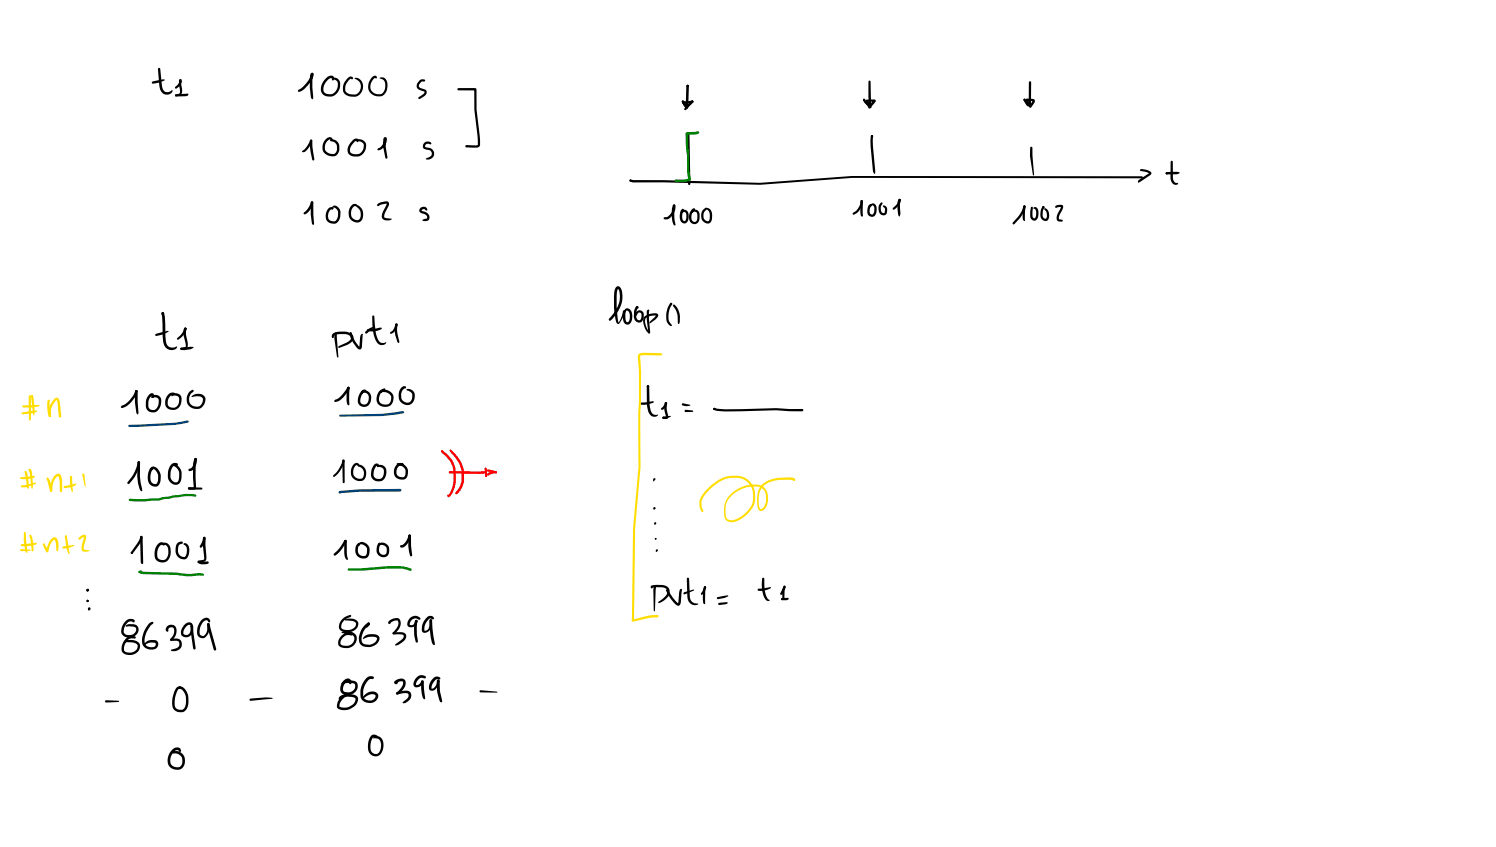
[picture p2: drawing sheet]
<svg xmlns="http://www.w3.org/2000/svg" width="449mm" height="254mm" viewBox="0 0 449 254" stroke-linecap="round" stroke-linejoin="round" font-family="sans-serif">
<g fill="#000">
<path d="M45.6 24.5l3.2-.7 .7 .2-1.8 .8-1.8 .3-.3-.1zM47.5 20.4l.2-.1 .4 .4 .6 5.5a1.56 1.56 0 0 0 .9 1.4 1.56 1.56 0 0 0 1.7-.3l.1-.1a.28 .28 0 0 1 .4 .1 .28 .28 0 0 1-.2 .4 2.12 2.12 0 0 1-2.3 .6 2.12 2.12 0 0 1-1.4-1.9zM53.8 23.8a.54 .54 0 0 1 .7 .2 .54 .54 0 0 1-.1 .7l-1 1.5-.6 .4-.3-.3 1-1.2 .3-.9 .3 .2 .3-.2 .2 2.7-.1 1.1-.7 .6-1.2 .2v-.4l1-.2 .4-.5-.3-2.3zM52.6 28.4l3.8-.3a.61 .61 0 0 1-.7 .8h-2.9l-.2-.1zM93.3 22a.54 .54 0 0 1 .8 0 .54 .54 0 0 1-.1 .8 8.7 8.7 0 0 1-4.2 4.7h-.4l.1-.6a7.8 7.8 0 0 0 3.7-4l.1-.6 .5 .3a20.4 20.4 0 0 0 .1 6.7l-.2 .5-.3-.3a16 16 0 0 1-.3-7.2zM97.9 23.3l.4-.3a1.05 1.05 0 0 1 1.1-.4 1.05 1.05 0 0 1 .8 .9l-.3 .7-.4-.8h-.3a3.6 3.6 0 0 0-2 4.1l.8 .6 1.2 .2a2.9 2.9 0 0 0 2-3.7l-.5-.5-1-.4a.61 .61 0 0 1 .4-.5 .61 .61 0 0 1 .6 .1 1.82 1.82 0 0 1 1.3 1.9 3.2 3.2 0 0 1-1.5 3.4 3.2 3.2 0 0 1-3.7-.4 3 3 0 0 1 .4-4.1zM104.3 23.4a.9 .9 0 0 1 .8-.5 .9 .9 0 0 1 .8 .5l-.3 .4-.3-.3 .1 .2-.6 .2-.8 1-.4 1v1.2a1.64 1.64 0 0 0 1.7 1.2l.9 .1a2.47 2.47 0 0 0 2-2.4 2.47 2.47 0 0 0-1.9-2.5 2.29 2.29 0 0 1 2.5 3.3 2.66 2.66 0 0 1-2.6 2.2h-1a2.24 2.24 0 0 1-2.3-2.3 4.1 4.1 0 0 1 1.4-3.3zM111.5 23.2a.74 .74 0 0 1 .9-.5 .74 .74 0 0 1 .6 .8l-.6-.2-.1 .1a3.3 3.3 0 0 0-1.1 3.3 2.63 2.63 0 0 0 3.2 1.5l.1-.1a3.1 3.1 0 0 0 .9-3.5l-.4-.7-1.2-.5a1.69 1.69 0 0 1 1.8 .2 1.69 1.69 0 0 1 .6 1.7 3.1 3.1 0 0 1-1.7 3.5 3.2 3.2 0 0 1-3.8-1.4 3.2 3.2 0 0 1 .7-4zM125.8 24.2l.9-.4h.6l.3 .3-.4 .4h-.8l-.7 1a.66 .66 0 0 0 .5 .9l1.5 .6 .3 .8-.5 .9-1.8 1-.3-.3 .2-.3 1.4-.9 .3-.6-1.4-.6a1.36 1.36 0 0 1-.6-2.2zM137.3 26.5l5.1-.1 .5 .4a71.5 71.5 0 0 0 1.1 15.3v1.5l-.5 .6-3.8-.1v-.5l.2-.1h3.4l-.1-2.7-.9-7.9v-6l.1 .2h-4.9l-.3-.3zM204.9 30.4l2.8-.3 .3 .4-.3 .3-.6 .1-2.1 .2-.4-.4zM204.6 30.2h.5l1 1.5 .1 .6h-.4l-.7-.6-.6-1z"/>
<path d="M204.7 30.5h.5l.9 1.1 .2 .4-.1 .3h-.5l-1-1.3zM205.9 31.7l.4 .3-.2 .4-.5-.4zM204.6 30.2h.5l.9 1.7 .3 .1v.5h-.5l-.5-.5-.8-1.4zM206.1 25.4l.4 .1 .1 .3-.2 .3h-.4l-.1-.3zM205.9 25.6l.4-.2 .3 .4-.2 6.4-.4 .4-.3-.4zM206.3 39.8l.5 .1 .3 15.3-.4 .3-.3-.3zM207.4 30.2h.5v.5l-.4 .1zM206.1 31.5l1.3-1.3h.5v.6l-2 2.1-.6 .1v-.5zM259 29.7l.3-.1 .1 .5-.3 .1zM259 29.7h.4l.5 .8 1.1 1-.3 .2-1-1.4 .1-.3h.5l1 1.6a.39 .39 0 0 1-.2 .4 .39 .39 0 0 1-.5 0l-1.4-1.3-.3-.6zM259.8 30l2.3-.2a.48 .48 0 0 1 .6 .3 .48 .48 0 0 1-.2 .6l-1.7 1.9-.4-.4 .5-.8 1.1-1.3 .2 .4h-2.2l-.3-.3zM260.6 24.2h.2l.3 .3 .3 7.4a.49 .49 0 0 1-.3 .6 .49 .49 0 0 1-.6-.4l-1.6-2.2 .3-.3 .2 .1 1.6 2.3-.2 .1-.3-3z"/>
<path d="M307.1 29.7h.4l.1 .4h-.5zM307.1 29.7h.4l1.8 1.9a.5 .5 0 0 1-.5 .3 .5 .5 0 0 1-.5-.4l-1.2-1.4zM307.7 29.7l.4-.1 1.7 .1a.76 .76 0 0 1 .7 .6 .76 .76 0 0 1-.4 .8l-.8 1.1-.5 .1v-.5l.9-1.6 .1 .2-1.7-.2 .2-.3 .9 1.4 .1 .3-.3 .3-1.2-1.6zM308.7 31.4l.5-.1v.4l-.5 .1zM308.7 24.5h.5l.1 .2-.1 6.5a.73 .73 0 0 1-.5 .8 .73 .73 0 0 1-.9-.5l-.8-1.6 .1-.2h.4l.8 1.5 .3 .2zM93 42l.6-.1v.4a6.7 6.7 0 0 1-2.2 3.2h-.8l.6-.6a6.4 6.4 0 0 0 1.8-2.9zM93.1 41.9l.2-.1 .4 .4v1.8l.6 3.8-.3 .3-.4-.2-.4-2.4-.2-1.5zM97.7 41.8a1.07 1.07 0 0 1 1.1-.7 1.07 1.07 0 0 1 .9 .8l-.3 .4-.5-.5a2.34 2.34 0 0 0-1.4 2.9 2.02 2.02 0 0 0 2.4 1.5 1.21 1.21 0 0 0 1.2-1.4l-.2-1.4a1.88 1.88 0 0 0-1.7-1l-.2-.2a1.86 1.86 0 0 1 2.8 1.6v1a1.96 1.96 0 0 1-1.9 2.1 2.87 2.87 0 0 1-3.1-1.7 2.87 2.87 0 0 1 .9-3.4zM105.9 42a.88 .88 0 0 1 1-.5 .88 .88 0 0 1 .6 .8l-.3 .3-.3-.5 .1 .1-.6 .2-.7 .8a2.1 2.1 0 0 0-.5 2.5l.8 .5h1.2a2.35 2.35 0 0 0 1.9-2.7 1.77 1.77 0 0 0-2-1.2 .51 .51 0 0 1 .2-.5 .51 .51 0 0 1 .6 0 1.93 1.93 0 0 1 1.9 1.8 3.1 3.1 0 0 1-1.8 3.2 3.1 3.1 0 0 1-3.5-.8l-.3-.9 .2-1zM115.2 41.2l.5-.1 .3 .3a3.5 3.5 0 0 1-2.4 3.7l-.4-.3 .2-.3a3.2 3.2 0 0 0 1.9-2.8l.4 .1a14.9 14.9 0 0 0 .5 5.4l-.3 .4-.3-.3a14 14 0 0 1-.6-5.4zM127.3 42.8a1.44 1.44 0 0 1 2.1 .2l-.3 .3-1.1-.1-.4 .4-.1 .5 1.3 .3a1.78 1.78 0 0 1 1.4 1.8 1.78 1.78 0 0 1-1.7 1.7l-.8-.2 .8-.5a1.13 1.13 0 0 0 1-.9 1.13 1.13 0 0 0-.5-1.2l-1.1-.2a1 1 0 0 1-1-1.5zM188.9 53.9l39.1 .9 27.5-2 87 .1 .3 .3-.3 .3-87-.1-27.5 2-29-.7h-9.1l-1-.3z"/>
<path d="M261.3 40.6h.5v.6l-.5-.2zM261.3 40.6l.3-.1 .3 .3v3.2l.6 7.2-.2 1-.5-.9-.7-7.3zM309.1 44.1h.5l.1 .2 .5 8-.2 .4-1.1-5.9zM342 50.8l1.8 .1 1.1 .5a.63 .63 0 0 1 .5 .5 .63 .63 0 0 1-.4 .7l-3.3 2a.28 .28 0 0 1-.4 0 .28 .28 0 0 1 .1-.5l3.3-2.1-.8-.4-1.9-.4zM349.7 51.8l.5-.1 .1 .4-.6 .1zM349.9 51.6l3.1-.1 .9 .3-.9 .5h-3l-.4-.3zM349.7 51.7h.5l.1 .5h-.5zM351.2 48.3h.5l.1 .2 .1 5.4 .5 .8 1 .4a1.46 1.46 0 0 1-1.6 .1 1.46 1.46 0 0 1-.7-1.5zM93.3 60.5l.3-.2a.82 .82 0 0 1 .1 1.4 3.9 3.9 0 0 1-2.3 2.6l-.4-.3 .2-.3a5.1 5.1 0 0 0 2-3zM93.3 60.5l.3-.2 .4 .4 .2 6.5-.3 .3-.3-.3a14.1 14.1 0 0 1-.4-6.5zM99.5 62.2l.5 .1-.1 .4h-.4zM98.6 62.5l.4-.3a.54 .54 0 0 1 .7-.1 .54 .54 0 0 1 .2 .6l-.3 .1a1.97 1.97 0 0 0-1.1 2.8l.7 .6 1 .2a1.34 1.34 0 0 0 1.2-1.6v-1a1.61 1.61 0 0 0-.9-1.4l-.4-.2-.3 .2a.71 .71 0 0 1 .4-.8 .71 .71 0 0 1 .9 .3l.9 1.2 .1 1.8a2.2 2.2 0 0 1-1.7 2.2 2.2 2.2 0 0 1-2.5-1.2l-.2-.9a3.4 3.4 0 0 1 .9-2.5z"/>
<path d="M105.5 61.5l.7-.4 .8 .2v.4l-.6 .1a1.79 1.79 0 0 0-1.1 1.8l.1 1a1.77 1.77 0 0 0 2.2 1.3h.1a2.28 2.28 0 0 0 0-3.2l-1.1-1.1 .1-.1a2.92 2.92 0 0 1 1.4 4.9 2.45 2.45 0 0 1-3.5-1.7l.1-1.8zM113.2 61.2l.9-.5 1.7-.3a.81 .81 0 0 1 .8 .4 .81 .81 0 0 1 0 .9l-1.2 2.3-.2 1 .6 .4 1.6 .1a.53 .53 0 0 1-.2 .6 .53 .53 0 0 1-.6 0h-.8a1.4 1.4 0 0 1-1.3-.8 1.4 1.4 0 0 1 .2-1.5l1.3-2.7-1.7 .3-.9 .4-.3-.3zM126.1 62.4l.2-.2a1.23 1.23 0 0 1 1.7 .2l.1 .7-.2 .1-.8-.5-.5 .2-.1 .3a2.73 2.73 0 0 1 2.3 1.6 1.08 1.08 0 0 1-.7 1.4l-1.2 .1-.2-.3 1.3-.5 .1-.6a2.46 2.46 0 0 0-1.9-1.1 .84 .84 0 0 1-.1-1.4zM201.9 61.4a.46 .46 0 0 1 .5 .1 .46 .46 0 0 1 .2 .4 3.7 3.7 0 0 1-2.7 3.9h-.5l-.4-.3 .4-.4h.5a3.3 3.3 0 0 0 2-3.3zM201.9 61.4l.3-.1 .3 .4-.2 1.4v2.1l.4 2.2-.3 .2-.4-.4a10.1 10.1 0 0 1-.3-5.1zM204.6 62.7l.2-.1 .4 .3-.5 1-.1 1.4 .3 .7 .5 .3 .4-.7v-1.5l-.4-.5-.6 .2-.2-.2a1.01 1.01 0 0 1 1.2-.6 1.01 1.01 0 0 1 .7 1.1v1.6a1.32 1.32 0 0 1-1.5 1.3 1.32 1.32 0 0 1-1.1-1.6v-.4a2.58 2.58 0 0 1 .7-2.3zM207.6 62.7l.8-.2 .1 .3-.3 .4a2.15 2.15 0 0 0-.3 3.2l.6 .1 .5-.3 .2-1.8-.4-.8-.7-.1-.2 .3a.53 .53 0 0 1-.1-.6 .53 .53 0 0 1 .5-.3l.7 .1a1.49 1.49 0 0 1 .8 1.4v1.3a1.5 1.5 0 0 1-1.7 1.5l-.7-.3a2.82 2.82 0 0 1 .2-4.2zM210.9 62.9l.7-.6h.4v.5l-.8 .9-.2 1.2 .4 1 1 .5 .5-.7v-1.4l-.2-.9-.7-.7a.9 .9 0 0 1 .9-.1 .9 .9 0 0 1 .5 .8l.2 2.2a1.46 1.46 0 0 1-1.2 1.5 1.46 1.46 0 0 1-1.6-.9 2.73 2.73 0 0 1-.2-2.9zM258.2 60.1h.5a4.3 4.3 0 0 1-2.7 4.3l-.3-.3a4.9 4.9 0 0 0 2.4-3.8zM258.2 60.1h.5l.1 .2 .1 4.4-.3 .3-.3-.2-.2-1.3zM260.6 61.5l.5-.3 .3 .3a2.75 2.75 0 0 0-.5 2.5l.7 .3a.79 .79 0 0 0 .6-.9v-1.4l-.4-.4-.3 .1a.29 .29 0 0 1-.2 .3 .29 .29 0 0 1-.3-.1 .29 .29 0 0 1 .1-.4 1.04 1.04 0 0 1 1.3-.4 1.04 1.04 0 0 1 .6 1.2l-.1 1.1a1.45 1.45 0 0 1-1.6 1.6 1.45 1.45 0 0 1-1.1-2zM264.2 60.8l.2-.1 .3 .3-.5 1 .1 1.4 .3 .4 .5 .1 .3-.2 .1-1-.7-.8a.85 .85 0 0 1 .9-.1 .85 .85 0 0 1 .4 .8l-.1 1.1a1.27 1.27 0 0 1-1.4 .8 1.27 1.27 0 0 1-1-1.4v-1.3z"/>
<path d="M269.6 59.7l.3-.1a.91 .91 0 0 1 0 1.5l-1.6 1.7h-.5l.1-.5a3.1 3.1 0 0 0 1.6-2.3zM269.6 59.7l.3-.1 .3 .4-.3 .9 .2 3.2-.4 .9-.3-.9-.2-1.7v-1.8zM307 61.7h.5a1.83 1.83 0 0 1-.5 2.1 11.9 11.9 0 0 1-3 3.5l-.2-.1v-.4a11.3 11.3 0 0 0 3-4.3zM307 61.8l.3-.2 .3 .4-.2 3.9a.28 .28 0 0 1-.2 .4 .28 .28 0 0 1-.3-.4l-.2-2.5zM309.3 62.1h.4l.1 .2-.1 2.6 .6 .6 .4-.6 .1-1.3-.2-.8-.7-.4a.88 .88 0 0 1 1.1-.2 .88 .88 0 0 1 .4 1l.1 .3a2.78 2.78 0 0 1-.6 2.4 1.19 1.19 0 0 1-1.9-.9v-1.6zM312.8 61.9l.2-.1 .3 .2-.1 .4h-.4zM312.7 61.9l.3-.1 .3 .3-.5 1.3v1.6l.4 .5h.6a2.36 2.36 0 0 0-.3-2.4l-.3-.4 .3-.3a2.39 2.39 0 0 1 .9 3.4 1.41 1.41 0 0 1-1.6 .2 1.41 1.41 0 0 1-.7-1.4l.1-1.5zM316.6 61.8l1.6-.4 .7 .4-.1 .8-1 2-.2 .8 .1 .3 .8 .2 .3 .3-.3 .3-.8-.1a1.14 1.14 0 0 1-.7-1.7l1.2-2.7 .2 .1-1.6 .3-.3-.4z"/>
<circle cx="205" cy="30.7" r=".34"/>
<circle cx="206.3" cy="25.8" r=".37"/>
<circle cx="189.1" cy="54.1" r=".33"/>
<circle cx="261.6" cy="40.8" r=".33"/>
<circle cx="269.9" cy="60" r=".35"/>
<circle cx="202.2" cy="61.7" r=".36"/>
<circle cx="307.3" cy="62" r=".36"/>
<circle cx="313" cy="62.1" r=".31"/>
</g>
<g fill="#008000">
<path d="M202.5 54l.6-.1v.6h-.5z"/>
<path d="M205.7 39.8l3.6-.4 .4 .3-.2 .4-.7 .2-2.7 .1 .3-.3 .5 11.7 .2 1.3a.87 .87 0 0 1-.2 1.2l-2.1 .4-2-.1-.4-.4 .4-.4 2 .1 1.9-.4-.3 .3-.3-2z"/>
<circle cx="202.8" cy="54.2" r=".38"/>
</g>
<g fill="#000">
<path d="M48.5 93.7h.6l-.1 .8a.48 .48 0 0 1-.5-.2 .48 .48 0 0 1 0-.6zM48.6 93.7l.4-.1 .2 .4-.1 .2-.4 .1-.3-.3zM48.6 93.7l.6 .1 .2 1.2 .4 7.4a1.97 1.97 0 0 0 3.1 1.5l.2 .1a2.33 2.33 0 0 1-2.7 .8 2.33 2.33 0 0 1-1.5-2.4zM55.3 98.3h.5l.1 .6h-.5zM55.3 98.3l.3-.1 .4 .4-.3 .3 .1 1.2 .5 2.5v1.3l-.5 .6-1.6 .3 .1-.5 1.4-.3-.1-1.3a7.7 7.7 0 0 1-.6-3.6zM104.9 99.7l.5-.1a9.6 9.6 0 0 0 2.3 4.3l.2 .2h-.2l.4-3.5 .7-.5 .1 .1-.3 3.8a.75 .75 0 0 1-.6 .8 .75 .75 0 0 1-.9-.4l-.2-.3a8 8 0 0 1-2-4.1zM109.6 99.4a5.1 5.1 0 0 1 2.7-1.5l.2 .2-2.4 1.9h-.5zM110.1 98.8l4-.6 .4 .3a4.9 4.9 0 0 1-4.4 .8zM111.7 94.7l.3-.1 .3 .3a16.2 16.2 0 0 0 1 6.8l.4 .6a1.46 1.46 0 0 0 1.8 .4l.4 .1a1.65 1.65 0 0 1-2.8-.1l-.4-.7a14.7 14.7 0 0 1-1-7.3zM118.7 97.1l.2-.1a.86 .86 0 0 1 0 1.5 1.93 1.93 0 0 1-1.9 1.5l.1-.4a2.47 2.47 0 0 0 1.5-2.2zM118.6 97.1l.6 .1v.4h-.6zM118.6 97.2l.6-.1-.1 1.2a9.9 9.9 0 0 0 .7 4.2l-.3 .4-.3-.3a8 8 0 0 1-.6-5.4z"/>
<path d="M184.9 86a1.03 1.03 0 0 1 1.6 1 8.8 8.8 0 0 1-3.6 9.2l-.3-.4a9.7 9.7 0 0 0 3.3-8l-.5-1.2-.3 .7a32.1 32.1 0 0 0 .3 9.2l.1 .2a6.8 6.8 0 0 0 1.3-3.3l.4-.3 .4 .4-1.6 3.2a.62 .62 0 0 1-.8 .4 .62 .62 0 0 1-.4-.7 23.6 23.6 0 0 1-.4-9.5zM186.9 93.2l.3-.1 .3 .2 .2 2.8 .3 .4 .4 .1a2.5 2.5 0 0 0 .4-2.8l-.7-.7-.6 .7-.2-.2a1.01 1.01 0 0 1 .8-1.2 1.01 1.01 0 0 1 1.2 .8 2.9 2.9 0 0 1-.9 4.1l-.2 .1a1.36 1.36 0 0 1-1.3-1.3zM190.9 91.9h.5v.6l-.5-.1zM190.8 91.9l.3-.1 .3 .3-.5 1.2-.1 1.5 .2 .8 .6 .4a.72 .72 0 0 0 .8-.9v-1l-.4-.3h-.5l-.5 .7a.31 .31 0 0 1-.3-.2 .31 .31 0 0 1 .1-.3 1.18 1.18 0 0 1 1.3-.9 1.18 1.18 0 0 1 1 1.2v.8a1.52 1.52 0 0 1-1.7 1.6 1.52 1.52 0 0 1-1.3-1.9l.1-1.7zM194.2 93l.5-.1v.5a18 18 0 0 0 .3 6.1v.4h-.5l-.5-4zM201.1 90.9l.5 .1v.5l-.6-.2zM201.1 90.9h.4v.5a5 5 0 0 0-.5 5.5l.6 .7-.2 .2-.6-.3a2.65 2.65 0 0 1-1-2.1 6.5 6.5 0 0 1 1.3-4.5zM201.9 91.4l.3-.1a4.7 4.7 0 0 1 1.8 3.6l-.1 1.6-.3 .7-.3-.3v-2a6.1 6.1 0 0 0-1.5-3.3zM40.6 117.1l.5-.1 .1 .6-.5 .1zM40.6 117.1l.5-.1 .2 .3 .2 6.4-.2 .6-.4-.5-.4-3.2zM44.8 118.3a.75 .75 0 0 1 .8-.4 .75 .75 0 0 1 .6 .7l-.1 .6h-.5l-.1-.6-.8 1.1-.2 .7 .1 1.9a1.38 1.38 0 0 0 1.6 .7 1.92 1.92 0 0 0 1.4-2l-.1-1.4-.6-.4h-.7a.42 .42 0 0 1-.8 0 .42 .42 0 0 1 .4-.6 1.76 1.76 0 0 1 2.6 1.4 3.7 3.7 0 0 1-1.5 3.5 2.11 2.11 0 0 1-3.1-1.6l.1-2zM46.6 100.2l3.6-1 .3 .2a6.7 6.7 0 0 1-3.6 1.4l-.3-.1z"/>
<path d="M50.5 118.3l.6-.5a1.09 1.09 0 0 1 1.4 .3l-.1 .3a1.9 1.9 0 0 0-2.1 1.9l.1 1.3a1.82 1.82 0 0 0 1.9 .6 1.82 1.82 0 0 0 1.4-1.5v-1.1a.95 .95 0 0 0-1-1h-.8l-.3 .3-.2-.2a1.64 1.64 0 0 1 2.9 .2 2.98 2.98 0 0 1-2 4 2.12 2.12 0 0 1-2.8-2.1 3.4 3.4 0 0 1 1-2.5zM55.4 98.3l.2-.1 .4 .3v.3a5.8 5.8 0 0 1-2.6 3.1l-.3-.3a5.7 5.7 0 0 0 2.2-3zM54.2 104.4l2.9-.4h.8l.1 .3a4.6 4.6 0 0 1-3.5 .7l-.4-.4zM56.9 117.5l.8-.6 .4 .3a3 3 0 0 0-1.3 3.5 2.39 2.39 0 0 0 2.9 1.2 1.74 1.74 0 0 0 .7-2.8l-.9-.3-1.9 .3-.2-.1a2.44 2.44 0 0 1 4.2 .4 2.86 2.86 0 0 1-3.4 3.2 2.86 2.86 0 0 1-1.9-4.2zM99.8 100.1l1.2-.5 2.3-.2a2.44 2.44 0 0 1 2.7 1.6 1.83 1.83 0 0 1-1.1 2l-3 1.3h-.4l.1-.5 3.2-1.6 .4-.6v-.6l-1.3-.8h-2.1l-1.5 .4-.5 .8-.3-.3zM104.1 116.2l.4-.2 .3 .1v.4a10 10 0 0 1-3.1 3.7l-1.1 .4-.4-.4 .3-.3a4.3 4.3 0 0 0 2.5-1.9zM100.4 99.8l.2-.1 .4 .4 .5 6.9-.2 .3-.2-.2-.8-5.5zM104.2 116.1l.3-.1 .4 .3-.2 5.2-.2 .1-.4-.5a10.6 10.6 0 0 1 0-4.8zM108.5 117.2l.3-.2a.78 .78 0 0 1 1.1 .2l-.1 .2-.6 .1a3.3 3.3 0 0 0-1.1 2.9l.4 .7a1.29 1.29 0 0 0 2-.9l.1-1.1a1.24 1.24 0 0 0-.7-1.2 1.24 1.24 0 0 0-1.4 .2 .94 .94 0 0 1 .4-1 .94 .94 0 0 1 1.1 .1 2.69 2.69 0 0 1 .2 4.6 1.88 1.88 0 0 1-2.9-1.7 4.7 4.7 0 0 1 1.2-2.9zM113.9 117.2l1.2-.7 .4 .1-.1 .5-.6 .3a2.11 2.11 0 0 0-1.2 1.9 2.11 2.11 0 0 0 1.2 1.9 1.83 1.83 0 0 0 2.1-.3 1.83 1.83 0 0 0 .4-2 2.34 2.34 0 0 0-2.6-1.3l-.4 .3-.2-.4a2.41 2.41 0 0 1 3.9 1.1 2.62 2.62 0 0 1-3.1 3.4 2.62 2.62 0 0 1-1.4-4.3zM120.4 116.2l.5-.3a.51 .51 0 0 1 .6-.1 .51 .51 0 0 1 .2 .6 1.61 1.61 0 0 0-1.4 1.8l.1 1a1.64 1.64 0 0 0 1.4 1.5 1.64 1.64 0 0 0 1.8-1.2l.1-.8a1.53 1.53 0 0 0-1.6-1.6l-.2-.2a1.82 1.82 0 0 1 2.5 1.8 2.41 2.41 0 0 1-1.7 2.7 2.41 2.41 0 0 1-2.9-1.5l-.1-.2a3.7 3.7 0 0 1 .7-3.5zM194.1 115.6l.3-.1 .3 .3 .1 5.4 .4 1.8a1.51 1.51 0 0 0 2 1.3l.2 .1a1.74 1.74 0 0 1-1.9 .4 1.74 1.74 0 0 1-1.1-1.6l-.4-1.9z"/>
<path d="M193.3 94.9a4.8 4.8 0 0 1 3.5-.9l.6 .4-.1 .6-.7 .8-1.7 1.2v-.4l1.9-1.9-.2-.1a4.6 4.6 0 0 0-2.8 .7l-.2 .2a3.9 3.9 0 0 0 1.2 4l.2 .2-.2 .3a4.5 4.5 0 0 1-1.8-4.6zM40.6 117.1h.6l.1 .4a8.2 8.2 0 0 1-3.2 4.2l-1.5 .7-.4-.4 .3-.3a6.9 6.9 0 0 0 3.9-4.1zM192.1 120.8l3.8-.5 .2 .3-.2 .2a6.1 6.1 0 0 1-3.8 .5zM199.5 120.6h.5l.1 .4-.9 1.5a.56 .56 0 0 1-.4 .4 .56 .56 0 0 1-.6-.3l1-1.1zM198.7 125.1l.5-.1 .1 .5h-.5zM198.9 125l2.2-.3 .1 .2-1.1 .5-1.1 .2-.3-.3zM199.4 120.7l.4-.2 .3 .4-.1 1.9 .5 2.1-.2 .5-.5 .3-.9-.1-.2-.3 .3-.4 .9 .1-.6-2.1zM204.6 121l.3-.1 2.2 .6-1.5 .3-1-.3zM205.4 123l2.4 .1 .2 .2-.2 .2-2.1 .1-.4-.4zM214.1 122.3l.5 .1-.2 .5-.4-.1zM214 122.4h.5v.4h-.5zM214 122.4l3.4 .3 15.4-.3 4.1 .3 3.7-.1 .4 .4-.1 .2-.5 .1-7.6-.3-15.4 .4-2.7-.3-.7-.2z"/>
<path d="M196.1 143.5l.2-.1 .3 .3-.5 .7-.2-.4zM195.3 175.7l1.5-.3h1.7a2.12 2.12 0 0 1 2.2 1.1 2.12 2.12 0 0 1-.3 2.4l-2.1 1.7-.7 .3-.2-.2 .2-.3a4 4 0 0 0 2.5-2.4v-1a1.3 1.3 0 0 0-1.3-.8h-3.1l.1-.2v.1a.36 .36 0 0 1-.5 .2 .36 .36 0 0 1 0-.6zM196.2 175.7h.5l.1 .3-.3 7.2-.2 .1-.2-.1-.1-6.4zM199.9 176.8l.5 .1a7.7 7.7 0 0 0 3.1 4l.3-3.7 .5-.6 .3 .3-.4 3.5a.94 .94 0 0 1-.5 1.2 .94 .94 0 0 1-1.2-.5l-2-2.5-.7-1.5zM205.2 177.6l2.8-.8 .2 .1-2.9 1.4-.3-.4zM206.1 173.3l.3-.1 .3 .3 .2 5.3a2.06 2.06 0 0 0 2.4 2.2l.2 .1a2.2 2.2 0 0 1-2.4 0 2.2 2.2 0 0 1-.9-2.3zM211.2 175.9h.5l.1 .4-.6 1.3-.7 .8-.3-.4zM211.2 175.9h.5v.5l-.5-.1zM211.2 175.9h.5l.1 .3a9.8 9.8 0 0 0-.3 4.5l-.2 .5-.4-.4a9.4 9.4 0 0 1 .2-4.8zM215.1 179.2l3.2-.7 .2 .2-1.2 .6-1.9 .4-.3-.1zM227.3 176.6l3.8-.6 .2 .2a4.8 4.8 0 0 1-4 .9zM228.7 173.3h.5a13.9 13.9 0 0 0 .8 5.7l.5 .7a.26 .26 0 0 1 .3 .3 .26 .26 0 0 1-.4 .2l-.6-.2a4.7 4.7 0 0 1-1.2-3.4z"/>
<path d="M235.1 175.7h.4l.2 .4-1.1 2.2-.3 .1-.3-.4zM234.4 179.4l1.9-.1 .3 .3-.6 .4h-1.4l-.2-.1zM235 175.8l.3-.2 .4 .4-.4 1.2-.1 2.4a.43 .43 0 0 1-.5 .3 .43 .43 0 0 1-.3-.5l.3-.1a6.3 6.3 0 0 1 .3-3.4zM215.5 180.9l2.6-.3 .2 .2-.6 .4-2 .2-.2-.1z"/>
<circle cx="191.1" cy="92.1" r=".34"/>
<circle cx="201.3" cy="91.1" r=".32"/>
<circle cx="54.4" cy="104.6" r=".33"/>
<circle cx="104.5" cy="116.4" r=".39"/>
<circle cx="194.4" cy="115.9" r=".39"/>
</g>
<g fill="#000">
<path d="M196 152.3l.3-.2 .3 .3-.5 .5z" fill-rule="evenodd"/>
<path d="M196.2 156.9l.3-.2 .3 .4-.4 .3z" fill-rule="evenodd"/>
<path d="M196.3 156.7l.5 .4-.5 .1z" fill-rule="evenodd"/>
<path d="M196.4 161.5l.4-.1 .1 .3-.3 .1z" fill-rule="evenodd"/>
<path d="M196.7 165.1l.2-.1 .2 .3-.3 .2z" fill-rule="evenodd"/>
<path d="M196.8 164.9l.5 .3-.4 .2-.2-.2z" fill-rule="evenodd"/>
<circle cx="196.3" cy="152.4" r=".31"/>
<circle cx="196.6" cy="156.9" r=".3"/>
<circle cx="196.7" cy="161.6" r=".27"/>
<circle cx="197" cy="165" r=".3"/>
</g>
<g fill="#fd0">
<path d="M191.6 106.2l1.3-.4 5.4 .1 .3 .4-.3 .3-5.4-.1-.9 .3a100.5 100.5 0 0 1 0 17l.1 16.3-1.6 18.3-.4 27.6-.2-.2a19 19 0 0 1 7.3-1.4l.3 .1v.5a27.3 27.3 0 0 0-7.5 1.4l-.4-.1-.1-.3 .4-27.6 1.6-18.3v-16.3a92 92 0 0 0-.2-17z"/>
<path d="M212.7 146a9.4 9.4 0 0 1 11.1-2.5 7 7 0 0 1-.5 11.5 4.9 4.9 0 0 1-4.7 1.4l-.7-.3-.4-.5a7.1 7.1 0 0 1 3.8-9 7.5 7.5 0 0 1 7.4-.8l1.1 1.1 .5 1.4v2.1l-.4 1.4a1.51 1.51 0 0 1-2.3 1.1l-.1-.1a7.9 7.9 0 0 1-.2-4.9 5.7 5.7 0 0 1 5.1-4.4l4.2-.3 1.2 .1a.53 .53 0 0 1 .6 .3 .53 .53 0 0 1-.2 .7l-1-.4a13.3 13.3 0 0 0-6.5 .8 5.1 5.1 0 0 0-3.2 5.1l.3 2.6 .2 .3h.4l.7-.6 .5-1.1 .2-2.3a2.85 2.85 0 0 0-2.6-2.8 9 9 0 0 0-9.5 5.5v3.2a1.59 1.59 0 0 0 2.3 1.4 7.9 7.9 0 0 0 5.9-6.5 5.2 5.2 0 0 0-5.1-6.2 9.5 9.5 0 0 0-7.6 3.2 7.9 7.9 0 0 0-2.8 3.9l.1 1.6 .5 1.3-.3 .3-.3-.2-.5-1.3-.1-1.6 .2-.8a10.1 10.1 0 0 1 2.7-3.7z"/>
<path d="M8.7 118.6l.2-.1 .4 .4v6.9l-.3 .3-.3-.3z"/>
<path d="M9.3 118.5h.4v.5h-.4z"/>
<path d="M9.3 118.5h.5v.5h-.3z"/>
<path d="M9.3 118.5l.6 .1a11.8 11.8 0 0 1 .4 5.8l-.2 .2-.2-.2z"/>
<path d="M6.8 121.7l4.8-.3 .3 .2-.2 .3-2.2 .3h-2.5l-.2-.1z"/>
<path d="M6.5 123.8l3.3-.6 1.4 .1-1.3 .6-3.1 .4-.3-.1z"/>
<path d="M7.4 141.3a.58 .58 0 0 1 .7 .5l.4 1.6 .2 2.8-.3 .3-.3-.2z"/>
<path d="M8.7 140.7h.4l.1 .2-.3 .6-.3-.3z"/>
<path d="M8.7 140.7a.54 .54 0 0 1 .8 .5l.4 4.1-.1 1.1-.2 .2-.2-.2z"/>
<path d="M6.1 143.2l4.1-.5 .3 .3-.3 .2-2.3 .5h-1.6l-.2-.1z"/>
<path d="M6.3 145.6l1.5-.1 2.8-.8 .2 .2-3.2 1.2h-1.1l-.3-.3z"/>
<path d="M7.2 159.6l.2-.1 .3 .3 .6 5.7-.3 .3-.3-.3a11.5 11.5 0 0 1-.6-5.7z"/>
<path d="M8.9 160.4l.5 .1a7.8 7.8 0 0 1 .6 4.6l-.2 .3-.3-.3z"/>
<path d="M6.3 163.2l4.2-.4 .6 .2-.3 .3-2.7 .5h-1.6l-.2-.1z"/>
<path d="M6.1 164.8h3l.1 .2-.1 .2-2.7 .1-.3-.1z"/>
<path d="M14.3 120.1l.4-.3 .3 .3-.1 2.2 .4 2.4-.3 .4-.3-.2-.2-.5-.3-2z"/>
<path d="M14.7 124.5h.5v.5h-.5z"/>
<path d="M16.4 119.6a.81 .81 0 0 1 .9-.3 .81 .81 0 0 1 .5 .8l.5 4.3-.1 .8-.2 .1-.4-.4-.6-5a4.7 4.7 0 0 0-1.7 3v1.9l-.3 .3-.4-.4v-1.7a6.2 6.2 0 0 1 1.8-3.4z"/>
<path d="M14 143.3l.2-.1a2.28 2.28 0 0 1 1 1.8l.5 2.1-.4 .4-.4-.4z"/>
<path d="M15.2 146.8l.5 .3-.3 .4-.4-.4z"/>
<path d="M16.4 142.6a1.06 1.06 0 0 1 1.1-.6 1.06 1.06 0 0 1 .9 .9l.3 1.5-.1 2.8-.3 .4-.3-.4-.2-3.7-.3-.7-.3 .1a3.9 3.9 0 0 0-1.5 2.9l-.1 1.5-.3 .2-.3-.4a6.5 6.5 0 0 1 1.4-4.5z"/>
<path d="M21.1 142.8l.2-.1 .3 .3 .2 4.4-.1 .2-.2-.1a8.6 8.6 0 0 1-.5-4.5z"/>
<path d="M19.1 145.8l3.7-.8v.3a4.1 4.1 0 0 1-3.4 1.1l-.3-.1z"/>
<path d="M24.8 142.1l.2-.1 .3 .3 .4 3.5-.1 .2z"/>
<path d="M12.9 163l.5 .1 1 2v.4l-.4 .1-.3-.4-.9-1.8z"/>
<path d="M15.3 161.7a1.15 1.15 0 0 1 1.4-.5 1.15 1.15 0 0 1 .7 1.3l.1 2.6-.3 .2-.3-.2-.3-2.7-.2-.5h-.3a3.2 3.2 0 0 0-1.3 2.1l-.3 1.4-.6 .1 .6-2.3z"/>
<path d="M19.5 160.6l.3-.1 .3 .2 .8 5.2-.2 .3-.8-1.9z"/>
<path d="M18.8 164l3.4-.6 .1 .3a5.2 5.2 0 0 1-3.2 .8l-.3-.1z"/>
<path d="M23.6 161.3l.9-.7a.84 .84 0 0 1 1.2-.1 .84 .84 0 0 1 .1 1.2l-.7 3 1.8 .4a1.4 1.4 0 0 1-2.5-.4l.7-3.8 .2 .1-1.5 .9-.3-.4z"/>
<circle cx="8.9" cy="140.9" r=".31"/>
</g>
<g fill="#000">
<path d="M41.3 138.5l.3-.2 .4 .4a21 21 0 0 0 .6 8l.1 .4-.2 .2-.4-.2a6.2 6.2 0 0 1-.9-4.1zM51.4 139.2l1.1-.4 .6 .1 .3 .4-.4 .3-.9 .1-.4 .5-.5 1.2-.1 1.6a1.46 1.46 0 0 0 .7 1.4 1.46 1.46 0 0 0 1.6 0l.3-.9 .1-1.6a2.54 2.54 0 0 0-1.6-2.1l-.4-.2a.9 .9 0 0 1 1.5 0l.2 .2a3.1 3.1 0 0 1 1 2.1l-.3 2.4a1.88 1.88 0 0 1-1.8 1.1 1.88 1.88 0 0 1-1.7-1.3l-.3-1v-1.8l.4-1.1zM58.5 137.3l.4 .1 .2 .3-.3 .4-.4-.1-.1-.3zM58.3 137.5l.4-.2 .4 .4-.4 1.5 .1 7.1-.5 .5h-1.7l-.2-.3 .1-.3 1.7-.1-.3-2.8v-4.1zM102.8 137.9l.2-.1 .4 .3v6.5l-.3 .3-.3-.3zM106.1 139.2a1.01 1.01 0 0 1 1.5-.1l.1 .6-.8-.2a2.17 2.17 0 0 0-.9 2.7 2.17 2.17 0 0 0 2.5 1.3l.2-.1a2.41 2.41 0 0 0 .2-2.5l-.6-.7-.7-.2a.35 .35 0 0 1-.1-.5 .35 .35 0 0 1 .5-.1 2.66 2.66 0 0 1 1.8 2.2 2.66 2.66 0 0 1-1.2 2.6 2.82 2.82 0 0 1-3.1-1.3 2.82 2.82 0 0 1 .3-3.4zM112.3 139.3a.69 .69 0 0 1 .8-.3 .69 .69 0 0 1 .5 .7l-.8 .2a3.8 3.8 0 0 0-.7 2.7 1.3 1.3 0 0 0 1.2 1h.9a2.34 2.34 0 0 0 .8-2.9l-.6-.5-1.1-.1-.2-.2a1.6 1.6 0 0 1 1.7-.4 1.6 1.6 0 0 1 1.1 1.5 2.67 2.67 0 0 1-1.7 3.3 2.17 2.17 0 0 1-2.9-2.2 4.3 4.3 0 0 1 1-2.8zM118.9 139.1a2.53 2.53 0 0 1 3.5 2.7l-.1 .6a1.52 1.52 0 0 1-1.6 1.4 2.44 2.44 0 0 1-2.4-1.3 2.44 2.44 0 0 1 .4-2.8l1-.8 1.3 .1v.5l-.8 .1a2.04 2.04 0 0 0-1.1 2.9l.9 .5 1.1 .1 .5-.6 .1-1.2a2.33 2.33 0 0 0-2.5-1.9zM41.4 138.4l.2-.1 .4 .3a10 10 0 0 1-3.2 6.5l-.3 .1-.3-.4a11.6 11.6 0 0 0 3-6.1zM45.2 140.2l.8-.3 .3 .1v.4l-.4 .3a4 4 0 0 0-.6 3.6l.8 .8a.9 .9 0 0 0 1-.1 .9 .9 0 0 0 .3-1v-1.5l-.3-.9-.9-.9h-.3l-.2 .3a.79 .79 0 0 1 .4-1 .79 .79 0 0 1 1 .4l.2 .2a3.4 3.4 0 0 1 .9 2.3v1.2a1.88 1.88 0 0 1-1.9 1.8 1.88 1.88 0 0 1-1.9-1.7 4.8 4.8 0 0 1 .8-4zM56.4 146.3l4-.1 .3 .3-.3 .3h-3.7l-.2-.1zM58.4 137.4h.5a2.99 2.99 0 0 1-1.9 3.9l-.5-.4 .3-.3a1.96 1.96 0 0 0 1.5-2.4z"/>
<path d="M102.8 137.9h.5l.1 .3a7.5 7.5 0 0 1-3.2 4.8l-.3-.3a8.9 8.9 0 0 0 2.8-4.5zM39.3 165.6l.2-.1 .4 .2-.1 .3-.3 .1-.3-.2zM42.1 160.8a.54 .54 0 0 1 .7 .2 .54 .54 0 0 1-.2 .7l-.9 1.7-1.9 2.6h-.5v-.4l2.3-3.4zM39.3 165.6h.4v.4h-.4zM42.1 160.8l.3-.1 .4 .3 .2 7.9-.4 .3-.4-.6zM47.4 163.1a1 1 0 0 1 1.1-.5 1 1 0 0 1 .8 .9l-.8-.1a1.48 1.48 0 0 0-1.2 1.5l-.1 2.1a1.74 1.74 0 0 0 2.1 .9 1.74 1.74 0 0 0 1.2-2l-.1-1.2a1.57 1.57 0 0 0-1.3-1.5 .6 .6 0 0 1 .4-.5 .6 .6 0 0 1 .7 .2l.8 1.1a4 4 0 0 1-1 4.3 2.35 2.35 0 0 1-3.6-1.6 4.3 4.3 0 0 1 1-3.6zM53.3 162.8l1.1-.4 .5 .3-.1 .3-1.1 .5-.3 1.4a1.78 1.78 0 0 0 2.1 2.1l.4-.9 .2-1.3-.2-.9-.6-.5a.35 .35 0 0 1 0-.5 .35 .35 0 0 1 .5 .1l.6 .4 .3 .8a3.8 3.8 0 0 1-.6 3.2 2.35 2.35 0 0 1-2.6-.2 2.35 2.35 0 0 1-.8-2.4l.1-1.3zM61 161.1l.3-.1a.88 .88 0 0 1 .1 1.4l-.8 1.7-.6 .1-.1-.4 .6-1.1zM59.4 168.2l.2-.1 .4 .3-.1-.1 .7 .1 1.6-.1 .4 .4-.3 .4-1.9 .1-1-.4zM61 161l.5 .1 .2 .2 .2 6.1a1.05 1.05 0 0 1-1 1.1l-1.3 .3-.3-.3 .2-.4 1.7-.3v-.9a13.8 13.8 0 0 1-.3-5.7zM103.3 162h.6v.5a9.8 9.8 0 0 1-3.4 4.1l-.5-.3 .2-.3 1.8-1.9zM103.3 162l.5-.1 .2 .4-.1 .3h-.5l-.2-.3z"/>
<path d="M103.3 162l.3-.1 .4 .4 .1 4.1 .3 1.2a.41 .41 0 0 1-.5 .2 .41 .41 0 0 1-.3-.4l-.3-1.6zM107.4 162.9l.2-.1 .4 .4-.5 .8-.2 1a1.66 1.66 0 0 0 2.2 1.7l.5-.6 .1-1.4a1.77 1.77 0 0 0-1.5-1.4h-.6a.3 .3 0 0 1-.4 .3 .3 .3 0 0 1-.1-.5l.1-.2a1.37 1.37 0 0 1 1.9-.1l1 .8 .4 1.1a2.82 2.82 0 0 1-.7 2.4 2.38 2.38 0 0 1-3.6-2.1l.2-1.3zM113.5 162.9l.3-.2 .3 .3-.4 1.2v1.1a1.16 1.16 0 0 0 1.1 1.1 1.16 1.16 0 0 0 1.2-1.1v-.8a1.56 1.56 0 0 0-1.8-1l-.5-.1a1.05 1.05 0 0 1 1.8-.5l1.1 1 .1 1.4a1.91 1.91 0 0 1-2.1 1.8 1.91 1.91 0 0 1-1.7-2.2zM122.6 160.4h.6v.5a4.8 4.8 0 0 1-2.3 3.3 .57 .57 0 0 1-.6-.1 .57 .57 0 0 1-.2-.5l.6-.2a4.1 4.1 0 0 0 1.8-2.6zM122.6 160.4l.5-.1 .2 .4-.1 .3h-.5l-.2-.3zM122.6 160.4l.3-.1 .4 .4v3l.4 2.8-.4 .4-.3-.3a15.4 15.4 0 0 1-.5-5.9z"/>
</g>
<g fill="#008000">
<path d="M38.7 149.7l8.8-.2 4.4-.9a21.9 21.9 0 0 1 6.7-.3l.3 .3-.4 .4a20 20 0 0 0-6.7 .3l-3 .5a6.3 6.3 0 0 1-3.4 .4l-5.1 .2-1.6-.3z"/>
<path d="M41.6 171.3l.7-.3 .3 .3-.8 .6-.3-.4z"/>
<path d="M41.6 171.3l11.3 .4a21.7 21.7 0 0 0 7.4 .2l.8 .2v.5h-1.1a19.5 19.5 0 0 1-7.1-.2l-9.8-.2-1.5-.4z"/>
<path d="M104.4 170.5l.6 .1-.1 .4-.4 .1-.2-.3z"/>
<path d="M104.4 170.6l11.8-.8a15 15 0 0 1 7 .6l.3 .4-.1 .3-.4 .1a13.3 13.3 0 0 0-6.8-.7l-7.6 .6h-4l-.2-.1z"/>
</g>
<g fill="#004080">
<path d="M38.5 127.5l13.9-.7 3.9-.7 .3 .3-.2 .4a68.8 68.8 0 0 1-17.6 1.2l-.3-.1z"/>
<path d="M101.8 124.4l12.8-.3 6.3-.8 .3 .3-.3 .4-6.3 .8-12.6 .2-.2-.1z"/>
<path d="M101.7 147.4h.5v.5l-.6-.1z"/>
<path d="M101.7 147.4l6.1-.7 12.2-.1 .4 .4-.4 .4-12.1 .1-6 .5-.3-.4z"/>
</g>
<g fill="#f00">
<path d="M132.3 135l.3-.1a9 9 0 0 1 4.1 9.5 6.1 6.1 0 0 1-2 4.7 .46 .46 0 0 1-.5-.3 .46 .46 0 0 1 .2-.6l.2 .5-.2-.2a7 7 0 0 0 1.6-4.2 8.4 8.4 0 0 0-1.2-6.2l-2.3-2.3-.3-.5z"/>
<path d="M134.9 134.9l.3-.1a9.9 9.9 0 0 1 4 9.4 5.7 5.7 0 0 1-2.3 4.1l-.4-.4a7.3 7.3 0 0 0 1.9-3.9 8.4 8.4 0 0 0-.5-4.5 15.6 15.6 0 0 0-3.1-4.4z"/>
<path d="M134.8 141.3a.43 .43 0 0 1 .5 .1 .43 .43 0 0 1 .1 .4l-.7 .1z"/>
<path d="M134.7 141.4l11-.1-.2 .2-.2-1 .3-.3 .3 .3 .1 1.1-.2 .3-2 .2-8.8-.1-.3-.2z"/>
<path d="M145.4 140.3h.4l.3 1.2v1.3l-.3 .3-.3-.3z"/>
<path d="M145.6 141l1.5-.1 1.8 .4 .2 .3-.3 .3-2.8-.5 .1 1.4-.3 .3-.3-.2-.1-1.1z"/>
<path d="M146.2 142.1l1.5-.7 1.1-.1 .3 .3-.2 .3-1.5 .2-1 .6-.3-.4z"/>
<circle cx="148.8" cy="141.6" r=".34"/>
</g>
<g fill="#000">
<path d="M37.6 186.3a1.8 1.8 0 0 1 2.8-.1l-.4 .5-.3-.5v.2a1.37 1.37 0 0 0-1.5 .4 3.2 3.2 0 0 0-1 2.9 2.04 2.04 0 0 0 2.2 .7 2.04 2.04 0 0 0 1.4-1.9l-.2-.4-.6-.2h-2.2a.71 .71 0 0 1 1-.7h1.3a1.81 1.81 0 0 1 1.5 1.6 1.81 1.81 0 0 1-1.1 1.9 2.57 2.57 0 0 1-4.1-1.1v-.1a4.3 4.3 0 0 1 1.2-3.2zM37.8 191.4l.7-.5a2.01 2.01 0 0 1 2.2 .3l-.3 .3a2.4 2.4 0 0 0-3.1 2.1l-.1 1.3 .1 .3a2.7 2.7 0 0 0 3.8-.6l.1-.1a1.06 1.06 0 0 0-.8-1.7l-3.1-.3 .1-.3 .6-.2 1.6-.1a2.13 2.13 0 0 1 2.4 1.6 2.13 2.13 0 0 1-1.5 2.6 2.75 2.75 0 0 1-4-.9v-.2a4.5 4.5 0 0 1 1.3-3.6zM44.6 187.1l.9-.6 .4 .1 .1 .2-.5 .5a7.2 7.2 0 0 0-2.1 5.5 2.06 2.06 0 0 0 2.9 1.2l.4-.7-.2-.5-1.6-.1-1.4 .6-.1-.3a2.65 2.65 0 0 1 2.2-1.1h.9a1.43 1.43 0 0 1 .9 1.6 1.43 1.43 0 0 1-1.2 1.2 2.73 2.73 0 0 1-2.8-.6 2.73 2.73 0 0 1-.8-2.7l.7-2.3zM50.1 187.8a1.66 1.66 0 0 1 1.9-.3 1.66 1.66 0 0 1 1 1.5 3.8 3.8 0 0 1-1.4 3l.1-.2-.4 .4a.38 .38 0 0 1-.3-.3 .38 .38 0 0 1 .2-.4 2.26 2.26 0 0 0 .7-3.3h-1l-.4 .5-.1 .7-.2 .1-.4-.2a1.18 1.18 0 0 1 .3-1.5zM51.1 191.6l1.8-.1a1.88 1.88 0 0 1 1.7 1.9 1.88 1.88 0 0 1-1.8 1.8l-1.2 .1-.4-.3 1.1-.4a1.4 1.4 0 0 0 1.3-.7 1.4 1.4 0 0 0 0-1.5l-.6-.2h-1.7l-.3-.3zM55.5 187.2l.2-.2a1.18 1.18 0 0 1 1.3-.4 1.18 1.18 0 0 1 .8 1l-.3 .6-.6-.8-.9 .4-.8 1.1-.2 1a1.13 1.13 0 0 0 1.2 .5 1.13 1.13 0 0 0 .9-.9l.1-1.7 .4-.4 .3 .4v1.1a1.93 1.93 0 0 1-1.3 2.1 1.93 1.93 0 0 1-2.3-.9v-.1a3.3 3.3 0 0 1 1.2-2.8zM57.3 187.5l.3-.1 .3 .4 .8 6.6-.4 .4-.4-.3-.7-4.8zM60.3 186a1.48 1.48 0 0 1 1.4-.8 1.48 1.48 0 0 1 1.3 .9v.5l-.3 .1-.6-.7a1.27 1.27 0 0 0-1.3 .7 3.5 3.5 0 0 0-.8 3.7l.8 .3 .4-.1a2.51 2.51 0 0 0 1-1.9l-.1-1.5 .4-.4 .4 .3-.1 1.6a2.44 2.44 0 0 1-2.1 2.7 1.62 1.62 0 0 1-1.6-1.8 5.3 5.3 0 0 1 1.2-3.6zM62.2 186.9l.3-.1 .4 .3 2 7.5-.4 .5-.4-.3-1.7-6zM102.8 185.6l.9-.7 1.3-.5 .4 .3-.2 .3a4.1 4.1 0 0 0-2.4 1.5l-.5 1.3 .3 .8a3.4 3.4 0 0 0 3.7-.4l.4-.5a.98 .98 0 0 0-.1-1.1 .98 .98 0 0 0-.9-.4l-2.1-.1-.1-.3a3.5 3.5 0 0 1 3 0 1.77 1.77 0 0 1 1 1.7 1.77 1.77 0 0 1-1.3 1.6 3.6 3.6 0 0 1-4.3-.3 2.49 2.49 0 0 1 .9-3.2zM102.5 189.6l.7-.3h1.5a2.4 2.4 0 0 1 2.4 2 2.4 2.4 0 0 1-1.6 2.7 3.3 3.3 0 0 1-3.9-.4 2.99 2.99 0 0 1 .9-3.1 2.99 2.99 0 0 1 3.2-.4v.4l-.3 .1a2.5 2.5 0 0 0-3.3 2.4l.2 .3a2.6 2.6 0 0 0 4-1.5v-.6a1.76 1.76 0 0 0-1.7-1.2l-2-.1zM110.3 186.8h.6l.1 .4-1 1.1-.3-.4z"/>
<path d="M110.3 186.8h.5l.1 .6h-.6zM109.4 187.5l1.2-.8 .4 .4-.3 .4a4.9 4.9 0 0 0-2.1 5.1l.7 .5 1.2 .2a2.48 2.48 0 0 0 2.6-1.6v-.4l-.3-.2-1.3-.2-1.2 .2-1.2 .5a.45 .45 0 0 1-.2-.4 .45 .45 0 0 1 .4-.3 4 4 0 0 1 3.9-.4 1.44 1.44 0 0 1 0 2.5l-1.9 1h-1.9a2.01 2.01 0 0 1-1.7-1.6 5.9 5.9 0 0 1 1.7-4.9zM116.7 186.2a2.46 2.46 0 0 1 3.2-.5l.3 1.4a4.3 4.3 0 0 1-1.9 3h-.4v-.5a4.2 4.2 0 0 0 1.6-2.6l-.4-1-1.4 .4-.9 .8-.4-.4zM117.9 189.7l2.5-.1a1.37 1.37 0 0 1 1.4 .9 1.37 1.37 0 0 1-.5 1.6l-1.7 1.2-1 .3-.1-.2 .1-.2 2.2-1.6 .3-.9-.7-.5-2.3 .1-.3-.4zM117.9 189.7l.5 .1-.1 .4-.5-.2zM124.6 186l.5-.1v.6l-.4 .1zM124.6 186l.3-.1 .3 .4-.2 3.9 .4 2.2-.1 .2h-.5a11.1 11.1 0 0 1-.3-6.4zM123 185.4a2.12 2.12 0 0 1 2.5-.5l.5 .3v.6l-.3 .1-.6-.3a1.72 1.72 0 0 0-2.2 1.8h.2a1.14 1.14 0 0 0 1.4-1.1l.4-.4a.71 .71 0 0 1 0 1.2 1.45 1.45 0 0 1-1.3 1.1 1.45 1.45 0 0 1-1.4-1l.2-1zM128.1 185.1a1.29 1.29 0 0 1 2.1 .3l-.4 .4-.5-.3-.6 .1a4.1 4.1 0 0 0-1.4 3.5h.2a1.28 1.28 0 0 0 1.2-1.1l.1-2 .4-.3 .4 .4-.3 2.1a1.58 1.58 0 0 1-1 1.4 1.58 1.58 0 0 1-1.7-.4l-.1-.2a4.7 4.7 0 0 1 1.6-3.9zM129 185.8l.2-.1 .4 .3 .1 2.5 .8 4.7-.3 .3-.4-.3a16 16 0 0 1-.8-7.4zM31.6 210.1h4l.2 .2-.2 .2-3.8 .2-.2-.1zM53 206.2l.5-.3h.7v.5l-.8 .4a7.7 7.7 0 0 0-1 4.9 1.43 1.43 0 0 0 1.4 1.1l1.1-.1 .7-1a5.3 5.3 0 0 0-.4-4.1l-.9-.9a.7 .7 0 0 1-.7-.8 2.14 2.14 0 0 1 2.5 1.7 6.6 6.6 0 0 1 0 4.9l-1 1-1.3 .1a2.19 2.19 0 0 1-2.1-2.1 7.6 7.6 0 0 1 1.3-5.3z"/>
<path d="M74.9 209.6l4.9-.5 2 .3-6.6 .8-.3-.1zM101.8 208.9l1.7-.7 2.5 .1a1.6 1.6 0 0 1 1.4 1.1 1.6 1.6 0 0 1-.4 1.7 4.1 4.1 0 0 1-5.8 1.1 4.1 4.1 0 0 1 3.3-4.3l.2 .1v.5a4.1 4.1 0 0 0-2.9 3.4 3.7 3.7 0 0 0 4.3-.8 1.56 1.56 0 0 0 .5-1.7l-.8-.3-1.9-.2-1.8 .6a.32 .32 0 0 1-.6 .2 .31 .31 0 0 1 .2-.5zM103.2 204a1.21 1.21 0 0 1 1.5-.5 1.21 1.21 0 0 1 .6 1.6h-.5l-.4-.8a2.3 2.3 0 0 0-1.3 3l.2 .2a2.4 2.4 0 0 0 3.1-1l.1-.3a.86 .86 0 0 0-.4-1.3 5.3 5.3 0 0 0-3.2 .2l-.4-.2a3.9 3.9 0 0 1 4-.6 2.34 2.34 0 0 1 .6 2.6 2.34 2.34 0 0 1-2.2 1.5l-1.6-.1a2 2 0 0 1-.9-3.2zM109.8 203.4l1.1-.6 1.2 .1v.6l-1.3 .2a5.6 5.6 0 0 0-1.9 3.5l.1 1.8a2.05 2.05 0 0 0 3.6 0v-.5a1.95 1.95 0 0 0-2.7 .3l-.8 .7-.3-.1a2.62 2.62 0 0 1 2-2 2.62 2.62 0 0 1 2.6 .9 2.5 2.5 0 0 1-3.8 2.3 2.15 2.15 0 0 1-1.5-2 6.5 6.5 0 0 1 1.7-5.2zM118.4 204.3a2.07 2.07 0 0 1 3.1-.3l.1 .3a3.9 3.9 0 0 1-2.3 3.9h-.4l-.1-.2a4.9 4.9 0 0 0 2.1-3.4l-.1-.2-.6-.1-1.2 .5-.2-.5 .5 .5-.1 .3-.4 .1-.5-.3zM118.9 207.7l2.6-.6a1.55 1.55 0 0 1 1.8 .8 1.55 1.55 0 0 1-.4 1.9 2.12 2.12 0 0 1-2 1.1l-.1-.3 1.6-1.4 .1-1.1-1-.2-2.4 .4-.3-.3zM126.4 204.1l.3-.1 .4 .4 .5 5.1-.3 .2-.4-.3a11.5 11.5 0 0 1-.6-5zM125 203.1a1.9 1.9 0 0 1 2-.6l.7 .4v.5l-1.2-.1a2.07 2.07 0 0 0-1.7 2l.1 .1a1.31 1.31 0 0 0 1.3-.7l.2-.6h.6a1.9 1.9 0 0 1-2.7 1.8 2 2 0 0 1 .7-2.8zM129.8 203.5l1.1-.6 1.1 .3v.5h-.9a2.93 2.93 0 0 0-1.7 2.7l.7-.1a3.7 3.7 0 0 0 1.1-2.4h.5l.1 .4a2.75 2.75 0 0 1-2.2 2.8 .98 .98 0 0 1-.9-1.4l.3-1zM131.2 203.9h.4l.3 .3-.2 .3-.4 .1-.2-.4zM131.2 203.9l.3-.1 .4 .4a18 18 0 0 0 .7 6l-.3 .4-.3-.2a11.9 11.9 0 0 1-1-6.2zM143.9 207.1l5.3 .5h-5.1l-.3-.3z"/>
<path d="M51.8 224.7a1.44 1.44 0 0 1 2.5 .3l-.1 .4-.2 .1-.5-.5-.4-.1a3.3 3.3 0 0 0-1.7 4.4 1.79 1.79 0 0 0 1.8 .9 1.79 1.79 0 0 0 1.5-1.4 2.21 2.21 0 0 0-2.6-2.8l-.3-.1a.84 .84 0 0 1 1.3-.7 2.91 2.91 0 0 1 2.4 2.6 2.91 2.91 0 0 1-1.8 3 2.88 2.88 0 0 1-3-1.1 2.88 2.88 0 0 1-.2-3.2zM111.4 220.6l.9-.3 .8 .3 .2 .3-.3 .3-1-.1a4 4 0 0 0-.8 3.9 1.48 1.48 0 0 0 1.6 1.1 1.48 1.48 0 0 0 1.3-1.4 2.39 2.39 0 0 0-.6-3.1l-1.6-.3a1.81 1.81 0 0 1 2.1-.3 1.81 1.81 0 0 1 1 1.8 3.4 3.4 0 0 1-1.7 3.9 2.35 2.35 0 0 1-2.9-2.5 4.9 4.9 0 0 1 1-3.6z"/>
</g>
<g fill="#000">
<path d="M26.1 176.6l.5 .7h-.6l-.1-.3z" fill-rule="evenodd"/>
<path d="M25.9 176.9l.3-.3 .3 .1 .1 .5-.4 .2z" fill-rule="evenodd"/>
<path d="M26 180h.5l.1 .5h-.4z" fill-rule="evenodd"/>
<path d="M26.5 182.4h.5l.1 .3-.4 .4-.3-.5z" fill-rule="evenodd"/>
<path d="M26.4 182.4l.7 .2-.2 .3h-.4z" fill-rule="evenodd"/>
<circle cx="26.3" cy="176.9" r=".41"/>
<circle cx="26.3" cy="180.2" r=".38"/>
<circle cx="26.8" cy="182.5" r=".38"/>
</g>
</svg>
